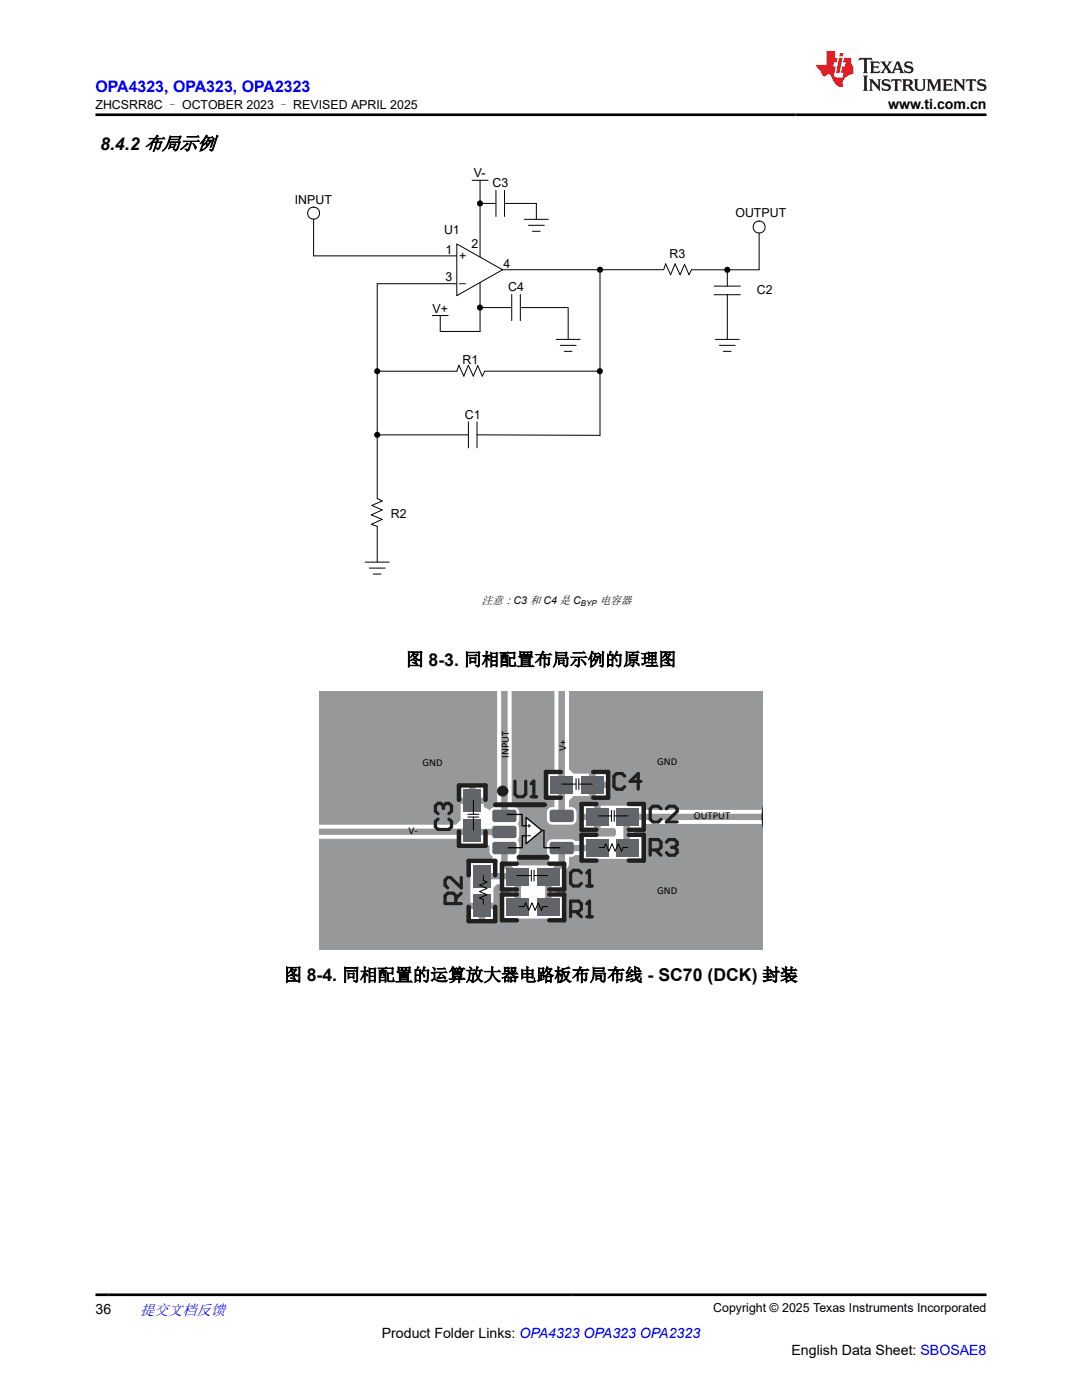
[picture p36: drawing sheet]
<svg xmlns="http://www.w3.org/2000/svg" width="216mm" height="279mm" viewBox="0 0 216 279" stroke-linecap="round" stroke-linejoin="round" font-family="sans-serif">
<defs><g id="words">
<g font-size="3.5">
<text x="20" y="29.8">8.4.2 布局示例</text>
<text x="81" y="132.8">图 8-3. 同相配置布局示例的原理图</text>
<text x="56.7" y="195.8">图 8-4. 同相配置的运算放大器电路板布局布线 - SC70 (DCK) 封装</text>
</g>
<text font-size="3.2" fill="#00f" x="19.1" y="18.3">OPA4323, OPA323, OPA2323</text>
<text font-size="3" fill="#00f" x="27.9" y="262.4">提交文档反馈</text>
<g font-size="2.8">
<text x="177.2" y="21.7">www.ti.com.cn</text>
<text x="19" y="262.1">36</text>
<text x="76.2" y="266.9">Product Folder Links: OPA4323 OPA323 OPA2323</text>
<text x="157.9" y="270.3">English Data Sheet: SBOSAE8</text>
</g>
<g font-size="2.5">
<text x="19.1" y="21.8">ZHCSRR8C – OCTOBER 2023 – REVISED APRIL 2025</text>
<text x="94.6" y="35.4">V-</text>
<text x="58.8" y="40.6">INPUT</text>
<text x="98.3" y="37.4">C3</text>
<text x="88.6" y="46.6">U1</text>
<text x="146.7" y="43.3">OUTPUT</text>
<text x="88.9" y="50.8">1</text>
<text x="91.6" y="51.8">+</text>
<text x="94.1" y="49.4">2</text>
<text x="100.4" y="53.4">4</text>
<text x="133.6" y="51.5">R3</text>
<text x="88.9" y="56">3</text>
<text x="91.6" y="57.4">–</text>
<text x="101.4" y="58.2">C4</text>
<text x="151" y="58.7">C2</text>
<text x="86.3" y="62.4">V+</text>
<text x="92.3" y="72.6">R1</text>
<text x="92.7" y="83.6">C1</text>
<text x="78" y="103.4">R2</text>
<text x="142.3" y="261.8">Copyright © 2025 Texas Instruments Incorporated</text>
</g>
<g font-size="2.2">
<text x="96.1" y="120.5">注意：C3 和 C4 是 C</text>
<text x="119.7" y="120.5">电容器</text>
</g>
<g font-size="2.1">
<text x="112.9" y="149.9" transform="rotate(-90 112.9 149.9)">V+</text>
<text x="84.3" y="153">GND</text>
<text x="101.5" y="151.2" transform="rotate(-90 101.5 151.2)">INPUT</text>
<text x="131.1" y="152.8">GND</text>
<text x="81.5" y="166.4">V-</text>
<text x="138.4" y="163.5">OUTPUT</text>
<text x="131.1" y="178.4">GND</text>
</g>
<text font-size="1.6" x="115.9" y="120.9">BYP</text>
</g></defs>
<path d="M95.8 36v30.1M62.6 51.1h28.5M75.3 56.6h15.8M100.3 53.8v.1" fill="none" stroke="#000" stroke-width=".2"/>
<path d="M91.1 48.7l9.2 5.1-9.2 5.2z" fill="#fff"/>
<g fill="none" stroke="#000" stroke-width=".2">
<path d="M94.2 36h3.2M99 38v5.2M100.7 38v5.2M62.6 43.7v7.4M75.3 56.6v42.9l1 .5-2.1 .9 2.1 .9-2.2 1 2.2 .9-2.2 .9 1.2 .4v7.2M91.1 48.7l9.2 5.1-9.2 5.2zM95.4 40.6h3.6M100.3 53.8h32M100.7 40.6h6.3v3.2M102.1 58.8v5.2M103.8 58.8v5.2M104.6 43.8h4.8"/>
<path d="M105.5 45h3.1M106.2 46.2h1.6M119.7 54.4v32.5l-24.5-.1M132.8 52.7l-.4 1.1M134.7 52.7l-.9 2.1-1-2.1M134.7 52.7l1 2.1 .9-2 .9 2 .5-1h13.5M142.5 57.1h5.2M142.5 58.8h5.2M145.1 53.9v3.2M145.1 58.8v8.9M151.5 46.5v7.3M75.8 74.1h15.3"/>
<path d="M86.3 63h3.1M87.8 63v3.1h8M91.2 74.1l.4-1.2 1 2.2 .8-2.2 1 2.2 .9-2.1 .9 2.1 .5-1M96.3 61.4h5.8M96.8 74.1h22.3M103.8 61.4h9.4M111 67.7h4.8M111.8 68.9h3.2M112.6 70.1h1.5M113.4 61.4v6.3M142.7 67.7h4.8M143.6 68.9h3.1"/>
<path d="M144.3 70.1h1.6M75.8 86.8h17.7M93.5 84.2v5.2M95.2 84.2v5.2M72.9 112.2h4.8M73.7 113.4h3.2M74.5 114.6h1.5"/>
<circle cx="62.6" cy="42.5" r="1.2"/>
<circle cx="151.5" cy="45.3" r="1.2"/>
</g>
<g fill="#000">
<circle cx="95.8" cy="40.6" r=".61"/>
<circle cx="119.7" cy="53.8" r=".61"/>
<circle cx="145.1" cy="53.8" r=".61"/>
<circle cx="75.3" cy="74.1" r=".61"/>
<circle cx="95.8" cy="61.4" r=".61"/>
<circle cx="119.7" cy="74.1" r=".61"/>
<circle cx="75.3" cy="86.8" r=".61"/>
</g>
<path d="M63.6 137.9h88.7v51.6h-88.7zM94.2 137.9h12.9zM121 137.9h2.7zM117.1 137.9h2.6zM121 137.9h2.7zM117.1 137.9h2.6zM118.8 154.4v1.6h2.2v-1.6zM63.6 154.9v2.5zM63.6 154.9v2.5zM118.8 157.3v1.6h2.2v-1.6zM108.9 137.9h1.7v16.5h-1.3v4.5h1.3v2.2a1.19 1.19 0 0 0-1.5 1v1.5a1.04 1.04 0 0 0 1.1 1h3.8a1.04 1.04 0 0 0 1-1v-1.5a1.14 1.14 0 0 0-1.5-1v-1.3l.9-.9h3.2v-4.5h-3.2l-.9-.9v-15.6h2.1zM94.9 157.1v2.1h1.6v-2.1zM91.9 157.1v2.1h1.7v-2.1zM63.6 158.7v2.6zM63.6 158.7v2.6zM63.6 162.8v6.4v-1.8h28.3v1.1h4.6l1.2 .3 .1 1.6 .5 .5-.2 1.2h-4.2v8.1h4.6v-3l.7-.8 1.3 .3v.5h1.4v1.7h-1.4v4.4h11.7v-4.4h-1.3v-1.7h1.3v-3a2.76 2.76 0 0 0 1.3-3.2 1.27 1.27 0 0 0 1.3-.3h1.6v.7h11.7v-4.5h-1.6v-1.6h1.6v-.9h24.2v4.9v-12.5v4.8h-24.2v-.8h-8.3v4.5h2.8l.3 .3v1l-.3 .3h-6.2v.9h-1.6l-.8-.3h-3.8a1.05 1.05 0 0 0-1.1 1v1.5l.3 .7 .2 1.4-.4 .6h-5.7l-.4-.6 .2-1.4a3.1 3.1 0 0 0 .1-3.1 4.2 4.2 0 0 0 0-3.2 3.7 3.7 0 0 0-.1-3l-.3-.3h-.9v-23.2h-2.9v23.2a1.44 1.44 0 0 0-1.5 .5l-1.2-.5v-.7h-4.6v3.3l-.9 .9h-27.4zM116.4 160.8v1.6h2.2v-1.6zM116.4 163.7v1.6h2.2v-1.6zM96.8 181.4v2.1h1.7v-2.1zM93.9 181.4v2.1h1.6v-2.1z" fill-rule="evenodd" fill="#97989a"/>
<path d="M100.6 137.9v24.9M112.1 137.9v24.9M63.6 166h30.9M94.5 166h6.1M100.6 169.2v3.1l2.6 2.6h-6.8M103.3 174.9v6.2M118.9 169.2h-6.8v3.1l-2.7 2.6v6.2M152.3 163h-27.3v6.2" fill="none" stroke="#97989a" stroke-width="1.3"/>
<g fill="#97989a">
<path d="M94.6 178.8h3.1v4h-3.1z" fill-rule="evenodd"/>
<path d="M98.5 165.3l.2-.3h3.9l.2 .3v1.5l-.2 .2h-3.9l-.2-.2z" fill-rule="evenodd"/>
<path d="M98.5 165.3h.2zM98.6 165.1l.1-.1v.3h-.2z" fill-rule="evenodd"/>
<path d="M98.7 166.8v.2zM98.5 166.8h.2v.2z" fill-rule="evenodd"/>
<path d="M102.6 166.8h.2zM102.6 166.8h.2l-.2 .2z" fill-rule="evenodd"/>
<path d="M102.6 165v.3zM102.6 165l.2 .3h-.2z" fill-rule="evenodd"/>
<path d="M98.5 168.5l.2-.2h3.9l.2 .2v1.5l-.2 .2h-3.9l-.2-.2z" fill-rule="evenodd"/>
<path d="M98.5 168.5h.2zM98.6 168.3h.1v.2h-.2z" fill-rule="evenodd"/>
<path d="M98.7 170v.2zM98.5 170h.2v.2z" fill-rule="evenodd"/>
<path d="M102.6 170h.2zM102.6 170h.2l-.2 .2z" fill-rule="evenodd"/>
<path d="M102.6 168.3v.2zM102.6 168.3l.2 .2h-.2z" fill-rule="evenodd"/>
<path d="M107.4 179.6h4.1v3h-4.1z" fill-rule="evenodd"/>
<path d="M117.2 167.7h4v3h-4z" fill-rule="evenodd"/>
<path d="M116.2 155.1h4v3h-4z" fill-rule="evenodd"/>
<path d="M98.5 162.1l.2-.3h3.9l.2 .3v1.5l-.2 .2h-3.9l-.2-.2z" fill-rule="evenodd"/>
<path d="M98.5 162.1h.2zM98.6 161.9l.1-.1v.3h-.2z" fill-rule="evenodd"/>
<path d="M98.7 163.6v.2zM98.5 163.6h.2v.2z" fill-rule="evenodd"/>
<path d="M102.6 163.6h.2zM102.6 163.6h.2l-.2 .2z" fill-rule="evenodd"/>
<path d="M102.6 161.8v.3zM102.6 161.8l.2 .3h-.2z" fill-rule="evenodd"/>
<path d="M94.6 172.9h3.1v3.9h-3.1z" fill-rule="evenodd"/>
<path d="M107.4 173.5h4.1v2.9h-4.1z" fill-rule="evenodd"/>
<path d="M117.2 161.5h4v3h-4z" fill-rule="evenodd"/>
<path d="M101.3 179.6h4.1v3h-4.1z" fill-rule="evenodd"/>
<path d="M109.9 168.5l.3-.2h3.8l.2 .2v1.5l-.2 .2h-3.8l-.3-.2z" fill-rule="evenodd"/>
<path d="M109.9 168.5h.3zM110 168.3h.2v.2h-.3z" fill-rule="evenodd"/>
<path d="M110.2 170v.2zM109.9 170h.3v.2z" fill-rule="evenodd"/>
<path d="M114 170h.2zM114 170h.2l-.2 .2z" fill-rule="evenodd"/>
<path d="M114 168.3v.2zM114 168.3l.2 .2h-.2z" fill-rule="evenodd"/>
<path d="M92.7 157.8h3.1v4h-3.1z" fill-rule="evenodd"/>
<path d="M110.1 155.1h4v3h-4z" fill-rule="evenodd"/>
<path d="M123.3 167.7h4v3h-4z" fill-rule="evenodd"/>
<path d="M109.9 162.1l.3-.3h3.8l.2 .3v1.5l-.2 .2h-3.8l-.3-.2z" fill-rule="evenodd"/>
<path d="M109.9 162.1h.3zM110 161.9l.2-.1v.3h-.3z" fill-rule="evenodd"/>
<path d="M110.2 163.6v.2zM109.9 163.6h.3v.2z" fill-rule="evenodd"/>
<path d="M114 163.6h.2zM114 163.6h.2l-.2 .2z" fill-rule="evenodd"/>
<path d="M114 161.8v.3zM114 161.8l.2 .3h-.2z" fill-rule="evenodd"/>
<path d="M92.7 163.8h3.1v3.9h-3.1z" fill-rule="evenodd"/>
<path d="M101.3 173.5h4.1v2.9h-4.1z" fill-rule="evenodd"/>
<path d="M123.3 161.5h4v3h-4z" fill-rule="evenodd"/>
</g>
<g fill="none" stroke="#221f1f" stroke-width=".89">
<path d="M91.6 159.6v-2.8h5.3v2.8M111.9 154.1h-3v5.1h3M118.4 154.1h2.9v5.1h-2.9M91.6 165.9v2.9h5.3v-2.9M93.5 174.7v-2.9h5.3v2.9M103.1 172.4h-2.9v5.1h2.9M103.1 178.5h-2.9v5.2h2.9M109.6 178.5h3v5.2h-3M109.6 172.4h3v5.1h-3M119 160.5h-3v5.1h3M119 166.6h-3v5.1h3M125.5 160.5h2.9v5.1h-2.9"/>
<path d="M125.5 166.6h2.9v5.1h-2.9M93.5 181v2.8h5.3v-2.8"/>
</g>
<path d="M98.9 160.6h9.8M103.6 171.1h5.6" fill="none" stroke="#221f1f" stroke-width="1"/>
<g fill="none" stroke="#221f1f" stroke-width=".64">
<path d="M102.8 155.9v2.6l.5 .5h1.1l.5-.5v-2.6M106 159h1.1M106 156.4l.5-.5v3.1M124.7 154.9l-.6-.5h-1.1l-.5 .5v2.1l.5 .5h1.1l.6-.5M127.9 155.9h-2.2l1.6-1.5v3.1M87.4 163.4l-.5 .6v1l.5 .5h2.2l.5-.5v-1l-.5-.6M88.5 160.8l-.6-.5h-.5l-.5 .5v1.1l.5 .5M88.5 160.8l.5-.5h.6l.5 .5v1.1l-.5 .5M88.5 160.8v.6M92 175.1v2.1l-2.1-2.1h-.6l-.5 .5v1.1l.5 .5M92 178.2l-1 1.1M116 174.2l-.5-.5h-1.1l-.5 .5v2.1l.5 .5h1.1l.5-.5"/>
<path d="M117.1 174.2l.5-.5v3.1M117.1 176.8h1.1M129.7 169.6h1.7l.5-.5v-1l-.5-.6h-1.7v3.2M130.8 169.6l1.1 1.1M131.9 161.4l-.5-.5h-1.1l-.6 .5v2.1l.6 .5h1.1l.5-.5M133 168.1l.5-.6h1.1l.5 .6v.5l-.5 .5M133 161.4l.5-.5h1.1l.5 .5v.5l-2.1 2.1h2.1M134 169.1h.6M134.6 169.1l.5 .5v.6l-.5 .5h-1.1l-.5-.5M91 180.3v-1.5l-.6-.6h-1.1l-.5 .6v1.5h3.2M113.9 181.9h1.6l.5-.5v-1l-.5-.6h-1.6v3.2M114.9 181.9l1.1 1.1"/>
<path d="M117.1 180.4l.5-.6v3.2M117.1 183h1.1"/>
</g>
<circle cx="100.3" cy="157.9" r=".48" fill="none" stroke="#221f1f" stroke-width="1.3"/>
<g fill="#62656a">
<path d="M94.4 178.6h3.5v4.4h-3.5z" fill-rule="evenodd"/>
<path d="M98.2 165.3l.5-.5h3.9l.5 .5v1.5l-.5 .5h-3.9l-.5-.5z" fill-rule="evenodd"/>
<path d="M98.2 165.3h.5zM98.3 165l.4-.2v.5h-.5z" fill-rule="evenodd"/>
<path d="M98.7 166.8v.5zM98.2 166.8h.5v.5l-.2-.1z" fill-rule="evenodd"/>
<path d="M102.6 166.8h.5zM102.6 166.8h.5l-.1 .2-.4 .3z" fill-rule="evenodd"/>
<path d="M102.6 164.8v.5zM102.6 164.8l.4 .2 .1 .3h-.5z" fill-rule="evenodd"/>
<path d="M98.2 168.5l.5-.5h3.9l.5 .5v1.5l-.5 .5h-3.9l-.5-.5z" fill-rule="evenodd"/>
<path d="M98.2 168.5h.5zM98.3 168.3l.4-.3v.5h-.5z" fill-rule="evenodd"/>
<path d="M98.7 170v.5zM98.2 170h.5v.5l-.2-.1z" fill-rule="evenodd"/>
<path d="M102.6 170h.5zM102.6 170h.5l-.3 .4-.2 .1z" fill-rule="evenodd"/>
<path d="M102.6 168v.5zM102.6 168l.2 .1 .3 .4h-.5z" fill-rule="evenodd"/>
<path d="M107.1 179.4h4.6v3.4h-4.6z" fill-rule="evenodd"/>
<path d="M116.9 167.4h4.6v3.5h-4.6z" fill-rule="evenodd"/>
<path d="M115.9 154.9h4.6v3.5h-4.6z" fill-rule="evenodd"/>
<path d="M98.2 162.1l.5-.5h3.9l.5 .5v1.5l-.5 .5h-3.9l-.5-.5z" fill-rule="evenodd"/>
<path d="M98.2 162.1h.5zM98.3 161.8l.4-.2v.5h-.5z" fill-rule="evenodd"/>
<path d="M98.7 163.6v.5zM98.2 163.6h.5v.5l-.2-.1z" fill-rule="evenodd"/>
<path d="M102.6 163.6h.5zM102.6 163.6h.5l-.3 .4-.2 .1z" fill-rule="evenodd"/>
<path d="M102.6 161.6v.5zM102.6 161.6l.2 .1 .3 .4h-.5z" fill-rule="evenodd"/>
<path d="M94.4 172.6h3.5v4.5h-3.5z" fill-rule="evenodd"/>
<path d="M107.1 173.2h4.6v3.5h-4.6z" fill-rule="evenodd"/>
<path d="M116.9 161.3h4.6v3.5h-4.6z" fill-rule="evenodd"/>
<path d="M101 179.4h4.6v3.4h-4.6z" fill-rule="evenodd"/>
<path d="M109.7 168.5l.5-.5h3.8l.5 .5v1.5l-.5 .5h-3.8l-.5-.5z" fill-rule="evenodd"/>
<path d="M109.7 168.5h.5zM109.7 168.3l.5-.3v.5h-.5z" fill-rule="evenodd"/>
<path d="M110.2 170v.5zM109.7 170h.5v.5l-.3-.1z" fill-rule="evenodd"/>
<path d="M114 170h.5zM114 170h.5l-.2 .4-.3 .1z" fill-rule="evenodd"/>
<path d="M114 168v.5zM114 168l.3 .1 .2 .4h-.5z" fill-rule="evenodd"/>
<path d="M92.5 157.6h3.5v4.4h-3.5z" fill-rule="evenodd"/>
<path d="M109.8 154.9h4.6v3.5h-4.6z" fill-rule="evenodd"/>
<path d="M123 167.4h4.6v3.5h-4.6z" fill-rule="evenodd"/>
<path d="M109.7 162.1l.5-.5h3.8l.5 .5v1.5l-.5 .5h-3.8l-.5-.5z" fill-rule="evenodd"/>
<path d="M109.7 162.1h.5zM109.7 161.8l.5-.2v.5h-.5z" fill-rule="evenodd"/>
<path d="M110.2 163.6v.5zM109.7 163.6h.5v.5l-.3-.1z" fill-rule="evenodd"/>
<path d="M114 163.6h.5zM114 163.6h.5l-.2 .4-.3 .1z" fill-rule="evenodd"/>
<path d="M114 161.6v.5zM114 161.6l.3 .1 .2 .4h-.5z" fill-rule="evenodd"/>
<path d="M92.5 163.5h3.5v4.5h-3.5z" fill-rule="evenodd"/>
<path d="M101 173.2h4.6v3.5h-4.6z" fill-rule="evenodd"/>
<path d="M123 161.3h4.6v3.5h-4.6z" fill-rule="evenodd"/>
</g>
<g fill="none" stroke="#000" stroke-width=".2">
<path d="M94.5 159.7v2.8M112 156.5h2.9M114.9 155.4v2.2M115.5 155.4v2.2M115.5 156.5h2.7M93.4 163.1h2.1M93.4 162.5h2.1M94.5 163.1v2.6M96.4 174.7v1l.8 .3-1.5 .7 1.5 .6-1.5 .6 1.5 .7-1.5 .6 .7 .3v1M103.1 174.7h2.9M106 173.6v2.2M106.6 173.6v2.2"/>
<path d="M106.6 174.7h2.7M119.4 162.8h2.6M119.6 169.1h.9l.4-.7 .6 1.5 .6-1.5 .6 1.5 .7-1.5 .6 1.5 .3-.8h1M122 161.7v2.2M122.6 161.7v2.2M122.6 162.8h2.7M103.6 180.9h1l.3-.7 .6 1.5 .6-1.5 .7 1.5 .6-1.5 .6 1.5 .3-.8h1"/>
</g>
<path d="M105 163.1l3.1 2.7-3.1 2.6z" fill-rule="evenodd" fill="#fff"/>
<path d="M101.2 162.5h3v2.3h.8M105 163.1l3.1 2.7-3.1 2.6zM105 166.8h-.8v2.4h-2.8M108.1 165.7h.4M108.5 165.8v3.4h3.2" fill="none" stroke="#000" stroke-width=".26"/>
<path d="M105.3 164.8h.6M105.3 166.8h.6M105.6 164.5v.6" fill="none" stroke="#000" stroke-width=".2"/>
<path d="M171.5 11.6l-.2 .5 .5-.2h.6v.1v2.2l-.2 .4h1l-.2-.4v-2.2v-.1h.5l.6 .2-.2-.5zM173.6 12.3l.2 .4v1.5l-.2 .4h1.9l.1-.6a1.08 1.08 0 0 1-1.3 .2v-.7h.6l.4 .2v-.7l-.4 .2h-.6v-.5l.2-.2a1 1 0 0 1 1 .3l-.1-.5zM175.7 12.3l.9 1.1-1 1.2h.9l-.2-.2 .5-.8 .4 .8-.2 .2h1.6l-.2-.2 .2-.5h.9l.1 .5-.1 .2h.9l-.2-.3-.8-2h-.5l-.9 2.2-.9-1.1 .9-1.1h-.8l.2 .2-.4 .6-.4-.6 .2-.2zM179 12.7l.4 1h-.7zM180.7 12.4a.65 .65 0 0 0-.2 .7 .65 .65 0 0 0 .6 .5l.6 .1 .1 .3a.79 .79 0 0 1-.7 .4 .79 .79 0 0 1-.7-.5l.1 .7 .2-.1a.93 .93 0 0 0 1.1 .1 .93 .93 0 0 0 .4-1 1.46 1.46 0 0 0-1.2-.6l-.1-.3a1.09 1.09 0 0 1 1.2 .2l-.2-.6-.1 .1-.5-.2zM172.2 15.1l.2 .4v2.2l-.2 .4h1l-.2-.4v-2.2l.2-.4zM173.4 15.8l.2 .4v1.5l-.2 .4h.8l-.3-.4 .1-1.3 1.6 1.8v-2l.2-.4h-.7l.1 .2 .1 1.1-1.2-1.3zM176.2 15.9a.65 .65 0 0 0-.2 .8 .65 .65 0 0 0 .6 .4l.6 .2 .1 .2a.79 .79 0 0 1-.7 .4 .79 .79 0 0 1-.7-.5l.1 .7 .2-.1a.93 .93 0 0 0 1.1 .1 .93 .93 0 0 0 .4-.9 1.46 1.46 0 0 0-1.2-.6l-.1-.4a1.09 1.09 0 0 1 1.2 .2l-.1-.6-.2 .1-.5-.1zM177.9 15.8l-.1 .6a.63 .63 0 0 1 .8-.3v1.6l-.3 .4h1l-.2-.4v-1.6a.66 .66 0 0 1 .8 .3l-.1-.6zM180 15.8l.2 .4v1.5l-.2 .4h1l-.2-.2-.1-.7h.5l.1 .2a.79 .79 0 0 0 1.2 .6l-1-.9a.61 .61 0 0 0 .6-.6 .61 .61 0 0 0-.5-.7zM180.8 16.1h.1a.47 .47 0 0 1 .5 .1 .47 .47 0 0 1 .1 .5l-.1 .1-.7 .1zM182.3 15.8l.2 .2a2.27 2.27 0 0 0 .4 2 1.04 1.04 0 0 0 1.7-.7v-1.3l.2-.2h-.8l.2 .4v1.1a.6 .6 0 0 1-.6 .6 .6 .6 0 0 1-.6-.6v-1.1l.3-.4zM184.9 15.8l.2 .4v1.5l-.2 .4h.8l-.3-.4v-1.4l.9 1.9 .9-1.9v1.4l-.3 .4h1l-.2-.4v-1.5l.2-.4h-.8l-.7 1.5-.6-1.5zM188.1 15.8l.2 .4v1.5l-.2 .4h1.9l.1-.6a1.09 1.09 0 0 1-1.3 .2v-.7h.6l.4 .2v-.6l-.4 .2h-.6v-.6l.2-.1a1.01 1.01 0 0 1 1 .3l-.1-.6zM190.2 15.8l.3 .4v1.5l-.3 .4h.8l-.2-.4v-1.3l1.6 1.8v-2l.2-.4h-.7l.2 .2v1.1l-1.2-1.3zM192.8 15.8l-.1 .6a.63 .63 0 0 1 .8-.3v1.6l-.3 .4h1l-.2-.4v-1.6a.66 .66 0 0 1 .8 .3l-.1-.6zM195.2 15.9a.65 .65 0 0 0-.2 .8 .65 .65 0 0 0 .6 .4l.6 .2 .2 .2a.79 .79 0 0 1-.7 .4 .79 .79 0 0 1-.7-.5l.1 .7 .2-.1a.93 .93 0 0 0 1 .1 .93 .93 0 0 0 .5-.9 1.46 1.46 0 0 0-1.3-.6v-.4a1.09 1.09 0 0 1 1.2 .2l-.2-.6-.2 .1-.5-.1z" fill="#231f20"/>
<path d="M164.9 10.2v2.8h-2l.1 .3 .8 1a.95 .95 0 0 0 1 .9 .59 .59 0 0 1 .5-.4 .59 .59 0 0 1 .5 .4l.4 .7a1.59 1.59 0 0 0 2.1 1.4 1.61 1.61 0 0 1 1-2.3l1-.3-.1-1.5a1.59 1.59 0 0 1-.3-1.7h-1.5l-.2 .9h.6l-.2 .9h-.5l-.2 1v.2l.4 .1-.1 .9h-.7a.73 .73 0 0 1-1-.7l.3-1.5h-.5l.1-.9h.5l.2-.9h-.5v-1.3zM167.4 11.5l-.6 3.1h.7l.6-3.1zM167.6 10.6l-.1 .6h.7l.1-.6z" fill="#ed1c24"/>
<path d="M19 22.9h177.8M19 258.4h177.8" fill="none" stroke="#000" stroke-width=".53"/>
<use href="#words"/>
</svg>
